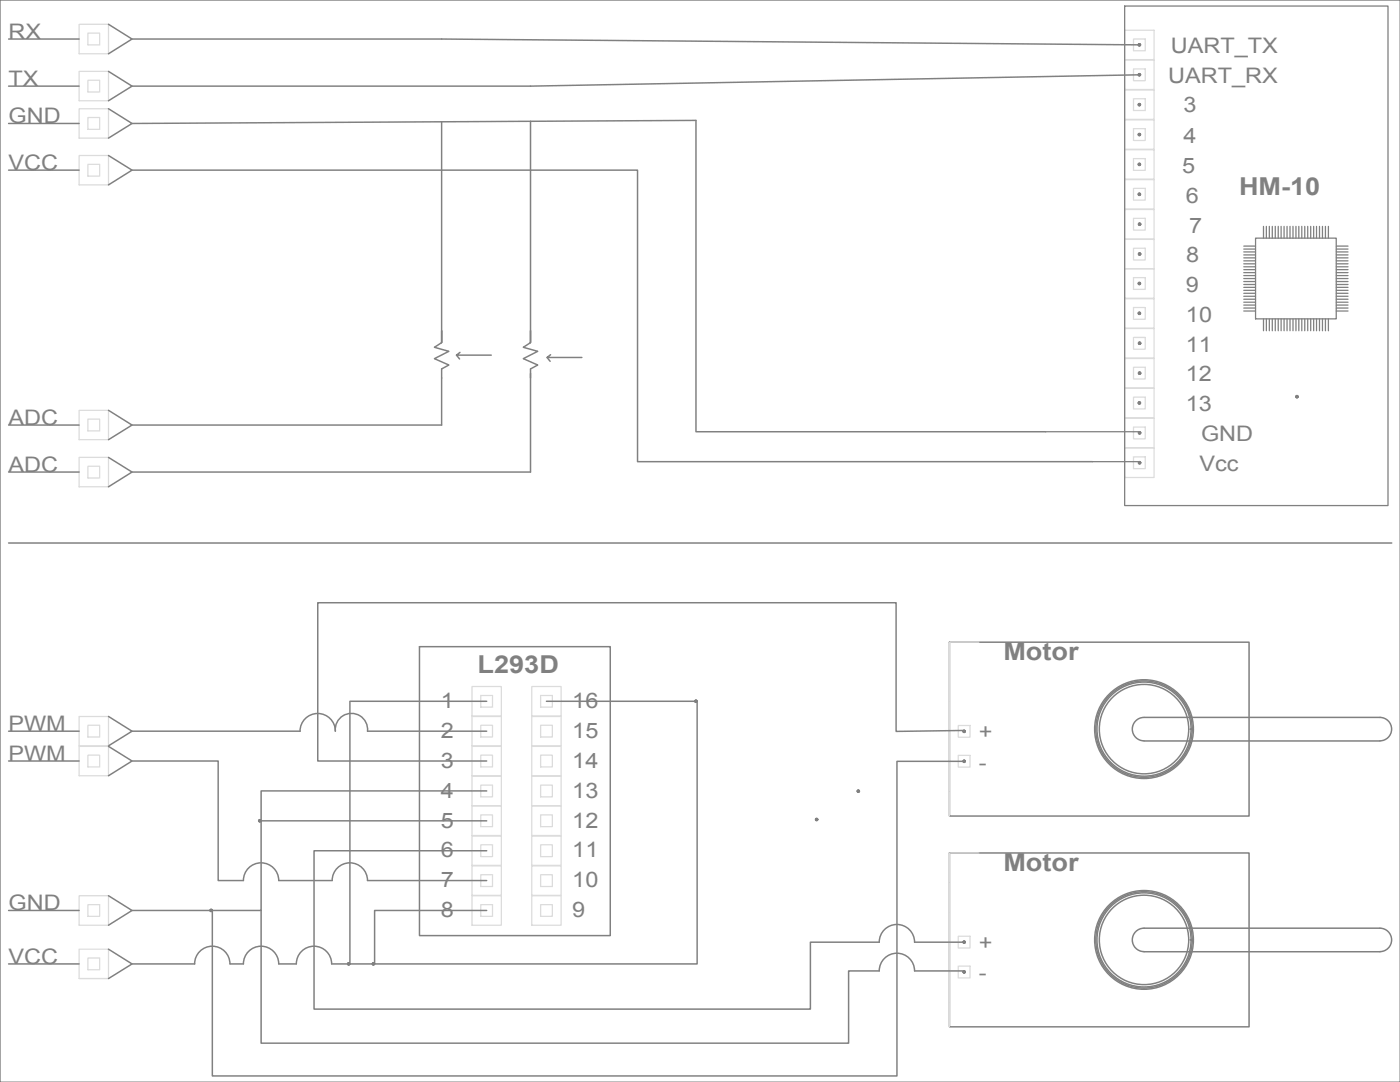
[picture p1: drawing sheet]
<svg xmlns="http://www.w3.org/2000/svg" width="279mm" height="216mm" viewBox="0 0 279 216" stroke-linecap="round" stroke-linejoin="round" font-family="sans-serif">
<defs><g id="words">
<g font-size="4.9" fill="#808080">
<text x="247.3" y="39">HM-10</text>
<text x="200.2" y="131.7">Motor</text>
<text x="95.3" y="134.2">L293D</text>
<text x="200.2" y="173.7">Motor</text>
</g>
<g font-size="4.3" fill="#808080">
<text x="1.7" y="7.8">RX</text>
<text x="233.7" y="10.6">UART_TX</text>
<text x="1.7" y="17.2">TX</text>
<text x="233.1" y="16.6">UART_RX</text>
<text x="236.2" y="22.4">3</text>
<text x="1.7" y="24.6">GND</text>
<text x="236.2" y="28.5">4</text>
<text x="1.7" y="34">VCC</text>
<text x="235.9" y="34.5">5</text>
<text x="236.7" y="40.4">6</text>
<text x="237.3" y="46.4">7</text>
<text x="236.7" y="52.3">8</text>
<text x="236.7" y="58.2">9</text>
<text x="236.7" y="64.2">10</text>
<text x="236.6" y="70.1">11</text>
<text x="236.7" y="76.1">12</text>
<text x="236.7" y="82.1">13</text>
<text x="1.7" y="84.8">ADC</text>
<text x="239.7" y="87.9">GND</text>
<text x="1.7" y="94.2">ADC</text>
<text x="239.4" y="94">Vcc</text>
<text x="88" y="141.3">1</text>
<text x="114.2" y="141.3">16</text>
<text x="1.7" y="145.9">PWM</text>
<text x="88" y="147.2">2</text>
<text x="114.2" y="147.2">15</text>
<text x="195.3" y="147.5">+</text>
<text x="1.7" y="151.8">PWM</text>
<text x="88" y="153.2">3</text>
<text x="114.2" y="153.2">14</text>
<text x="195.3" y="153.6">-</text>
<text x="88" y="159.2">4</text>
<text x="114.2" y="159.2">13</text>
<text x="88" y="165.1">5</text>
<text x="114.2" y="165.1">12</text>
<text x="88" y="171.1">6</text>
<text x="114.2" y="171.1">11</text>
<text x="88" y="177">7</text>
<text x="114.2" y="177">10</text>
<text x="1.7" y="181.7">GND</text>
<text x="88" y="183">8</text>
<text x="114.2" y="183">9</text>
<text x="195.3" y="189.5">+</text>
<text x="1.7" y="192.3">VCC</text>
<text x="195.3" y="195.6">-</text>
</g>
</g></defs>
<!-- layer: 0 -->
<g fill="none" stroke="#808080" stroke-width=".3">
<path d="M1.7 7.8h14.1M1.7 17.2h14.1M21.7 4.8l4.7 3-4.7 2.9M21.7 14.2l4.7 3-4.7 2.9M26.4 7.8h61.7l139.5 1.2M227.6 14.9l-121.7 2.3h-79.5M1.7 24.6h14.1M1.7 34h14.1M21.7 21.7l4.7 2.9-4.7 3M21.7 31l4.7 3-4.7 2.9M26.4 24.6l112.5-.6v62.1h69.8M26.4 34h100.8v58.1h90.8"/>
<path d="M88.1 24.3v41.7M105.9 24.2v41.8M88.1 68.4v-2.4v2.4l-1.4 .9 2.9 .8-2.9 1.5 2.9 1.2-1.5 .8v11.2h-61.7M91.1 70.9l.6 .7M91.8 70.3l-.7 .6h6.9M105.9 68.4v-2.4v2.4l-1.5 .9 2.9 .8-2.9 1.5 2.9 1.2-1.4 .8v20.6h-79.5M109.2 71.3l.6 .8M109.9 70.8l-.7 .5h6.9M1.7 84.8h14.1M1.7 94.2h14.1M21.7 81.9l4.7 2.9-4.7 2.9M21.7 91.3l4.7 2.9-4.7 2.9"/>
<path d="M1.7 108.4h276M83.7 129h38.1v57.7h-38.1zM97.1 139.9h-27.3v52.4M109.1 139.9h30v52.4h-64.3M189.5 128.1h59.8v34.7h-59.8zM1.7 145.9h14.1M1.7 151.8h14.1M21.7 143l4.7 2.9-4.7 2.9M21.7 148.9l4.7 2.9-4.7 3M26.4 151.8h17.1v23.9h5.1M26.4 145.9h33.5M59.9 145.9a3.5 3.5 0 0 1 3.5-3.5 3.5 3.5 0 0 1 3.5 3.5 3.2 3.2 0 0 1 3.2-3.6 3.2 3.2 0 0 1 3.2 3.6h23.8"/>
<path d="M97.1 157.8h-45v23.9h-25.7M192.2 151.9h-13.2v62.8h-136.6v-33M192.4 145.8l-13.6 .1v-25.6h-115.4v31.5h33.7M226.9 143.7l.9-.5h.5h47.1a2.35 2.35 0 0 1 2.3 2.3 2.35 2.35 0 0 1-2.3 2.3h-47.1a2.34 2.34 0 0 1-2.2-1.5 2.34 2.34 0 0 1 .8-2.6zM21.7 178.7l4.7 3-4.7 2.9M48.6 175.7a3.5 3.5 0 0 1 3.5-3.5 3.5 3.5 0 0 1 3.5 3.5M52.1 163.8h45M55.6 175.7h10.7M66.3 175.7a3.5 3.5 0 0 1 3.5-3.5 3.5 3.5 0 0 1 3.5 3.5M73.3 175.7h23.8M97.1 169.8h-34.4v31.6h99v-13.4h13.8a3.5 3.5 0 0 1 3.5-3.5 3.5 3.5 0 0 1 3.5 3.5h9.7M189.5 170.2h59.8v34.7h-59.8z"/>
<path d="M1.7 181.7h14.1M1.7 192.3h14.1M21.7 189.4l4.7 2.9-4.7 3M26.4 192.3h12.5M38.8 192.3a3.5 3.5 0 0 1 3.6-3.5 3.5 3.5 0 0 1 3.5 3.5h2.7a3.5 3.5 0 0 1 3.5-3.5 3.5 3.5 0 0 1 3.5 3.5h3.5a3.5 3.5 0 0 1 3.6-3.5 3.5 3.5 0 0 1 3.5 3.5h8.6M52.1 181.7v26.5h117.3v-14.5h6.1a3.5 3.5 0 0 1 3.5-3.5 3.5 3.5 0 0 1 3.5 3.5h9.9M97.1 181.7h-22.3v10.6M226.9 185.7l.9-.4 .5-.1h47.1a2.35 2.35 0 0 1 2.3 2.4 2.35 2.35 0 0 1-2.3 2.3h-47.1a2.34 2.34 0 0 1-2.2-1.6 2.34 2.34 0 0 1 .8-2.6z"/>
<circle cx="228.3" cy="145.5" r="8.9"/>
<circle cx="228.3" cy="145.5" r="9.9"/>
<circle cx="228.3" cy="145.5" r="9.6"/>
<circle cx="228.3" cy="145.5" r="9.4"/>
<circle cx="228.3" cy="187.5" r="8.9"/>
<circle cx="228.3" cy="187.5" r="9.9"/>
<circle cx="228.3" cy="187.5" r="9.6"/>
<circle cx="228.3" cy="187.5" r="9.4"/>
</g>
<g fill="none" stroke="#dcdcdc" stroke-width=".25">
<path d="M15.8 4.8h5.9v5.9h-5.9zM15.8 14.2h5.9v5.9h-5.9zM17.5 6.6h2.4v2.4h-2.4zM17.5 16h2.4v2.4h-2.4zM224.5 6h5.8v5.9h-5.8zM224.5 12h5.8v5.9h-5.8zM224.5 17.9h5.8v5.9h-5.8zM226.2 7.8h2.4v2.3h-2.4zM226.2 13.8h2.4v2.3h-2.4zM226.2 19.7h2.4v2.4h-2.4zM15.8 21.7h5.9v5.9h-5.9zM15.8 31h5.9v5.9h-5.9z"/>
<path d="M17.5 23.5h2.4v2.3h-2.4zM17.5 32.8h2.4v2.3h-2.4zM224.5 23.9h5.8v5.9h-5.8zM224.5 29.9h5.8v5.9h-5.8zM224.5 35.8h5.8v5.9h-5.8zM226.2 25.7h2.4v2.3h-2.4zM226.2 31.6h2.4v2.4h-2.4zM226.2 37.6h2.4v2.3h-2.4zM224.5 41.8h5.8v5.9h-5.8zM224.5 47.8h5.8v5.8h-5.8zM224.5 53.6h5.8v5.9h-5.8zM224.5 59.6h5.8v5.9h-5.8z"/>
<path d="M226.2 43.6h2.4v2.3h-2.4zM226.2 49.5h2.4v2.4h-2.4zM226.2 55.4h2.4v2.3h-2.4zM224.5 65.6h5.8v5.8h-5.8zM224.5 71.5h5.8v5.9h-5.8zM224.5 77.5h5.8v5.9h-5.8zM226.2 61.4h2.4v2.3h-2.4zM226.2 67.3h2.4v2.4h-2.4zM226.2 73.3h2.4v2.3h-2.4zM226.2 79.2h2.4v2.4h-2.4zM15.8 81.9h5.9v5.8h-5.9zM15.8 91.3h5.9v5.8h-5.9z"/>
<path d="M17.5 83.6h2.4v2.4h-2.4zM17.5 93h2.4v2.4h-2.4zM224.5 83.5h5.8v5.8h-5.8zM224.5 89.4h5.8v5.9h-5.8zM226.2 85.2h2.4v2.4h-2.4zM226.2 91.2h2.4v2.3h-2.4zM94.2 137h5.9v5.9h-5.9zM95.9 138.8h2.4v2.3h-2.4zM106.1 137h5.9v5.9h-5.9zM107.9 138.8h2.3v2.3h-2.3zM189.5 134.1v5.9M195.3 128.1h-5.8v5.9"/>
<path d="M15.8 143h5.9v5.8h-5.9zM15.8 148.9h5.9v5.9h-5.9zM17.5 144.7h2.4v2.4h-2.4zM17.5 150.7h2.4v2.3h-2.4zM94.2 143h5.9v5.8h-5.9zM94.2 148.9h5.9v5.9h-5.9zM94.2 154.9h5.9v5.9h-5.9zM95.9 144.7h2.4v2.4h-2.4zM95.9 150.7h2.4v2.3h-2.4zM95.9 156.7h2.4v2.3h-2.4zM106.1 143h5.9v5.8h-5.9zM106.1 148.9h5.9v5.9h-5.9z"/>
<path d="M106.1 154.9h5.9v5.9h-5.9zM107.9 144.7h2.3v2.4h-2.3zM107.9 150.7h2.3v2.3h-2.3zM107.9 156.7h2.3v2.3h-2.3zM189.5 140.1v5.8M189.5 146v5.9M189.5 152v5.9M189.5 158v4.8M191.2 144.8h2.4v2.3h-2.4zM191.2 150.7h2.4v2.4h-2.4zM15.8 178.7h5.9v5.9h-5.9zM94.2 160.8h5.9v5.9h-5.9z"/>
<path d="M94.2 166.8h5.9v5.9h-5.9zM94.2 172.8h5.9v5.8h-5.9zM94.2 178.7h5.9v5.9h-5.9zM95.9 162.6h2.4v2.4h-2.4zM95.9 168.6h2.4v2.3h-2.4zM95.9 174.5h2.4v2.4h-2.4zM106.1 160.8h5.9v5.9h-5.9zM106.1 166.8h5.9v5.9h-5.9zM106.1 172.8h5.9v5.8h-5.9zM106.1 178.7h5.9v5.9h-5.9zM107.9 162.6h2.3v2.4h-2.3zM107.9 168.6h2.3v2.3h-2.3z"/>
<path d="M107.9 174.5h2.3v2.4h-2.3zM189.5 176.2v5.8M195.3 170.2h-5.8v5.9M15.8 189.4h5.9v5.9h-5.9zM17.5 180.5h2.4v2.3h-2.4zM17.5 191.2h2.4v2.3h-2.4zM95.9 180.5h2.4v2.3h-2.4zM107.9 180.5h2.3v2.3h-2.3zM189.5 182.1v5.9M189.5 188.1v5.9M189.5 194.1v5.8M191.2 186.8h2.4v2.4h-2.4z"/>
<path d="M191.2 192.8h2.4v2.3h-2.4zM189.5 200v4.9"/>
</g>
<g fill="none" stroke="#808080" stroke-width=".25">
<path d="M224.5 1.2h52.5v99.7h-52.5zM248.2 55.6h2.4M248.2 56.2h2.4M248.2 56.8h2.4M248.2 57.3h2.4M248.2 57.9h2.4M248.2 58.5h2.4M248.2 59.1h2.4M248.2 59.7h2.4M248.2 49.1h2.4M248.2 49.7h2.4M248.2 50.3h2.4"/>
<path d="M248.2 50.9h2.4M248.2 51.5h2.4M248.2 52h2.4M248.2 52.6h2.4M248.2 53.2h2.4M248.2 53.8h2.4M248.2 54.4h2.4M248.2 55h2.4M250.6 47.5h16.1v16.1h-16.1zM252.2 45.2v2.3M252.7 45.2v2.3M253.3 45.2v2.3"/>
<path d="M253.9 45.2v2.3M254.5 45.2v2.3M255.1 45.2v2.3M255.7 45.2v2.3M256.3 45.2v2.3M256.9 45.2v2.3M257.5 45.2v2.3M258 45.2v2.3M258.6 45.2v2.3M259.2 45.2v2.3M259.8 45.2v2.3M260.4 45.2v2.3"/>
<path d="M261 45.2v2.3M261.6 45.2v2.3M262.2 45.2v2.3M262.7 45.2v2.3M263.3 45.2v2.3M263.9 45.2v2.3M264.5 45.2v2.3M265.1 45.2v2.3M266.7 55.6h2.3M266.7 56.2h2.3M266.7 56.8h2.3M266.7 57.3h2.3"/>
<path d="M266.7 57.9h2.3M266.7 58.5h2.3M266.7 59.1h2.3M266.7 59.7h2.3M266.7 49.1h2.3M266.7 49.7h2.3M266.7 50.3h2.3M266.7 50.9h2.3M266.7 51.5h2.3M266.7 52h2.3M266.7 52.6h2.3M266.7 53.2h2.3"/>
<path d="M266.7 53.8h2.3M266.7 54.4h2.3M266.7 55h2.3M248.2 60.3h2.4M248.2 60.9h2.4M248.2 61.5h2.4M248.2 62.1h2.4M252.2 63.6v2.4M252.7 63.6v2.4M253.3 63.6v2.4M253.9 63.6v2.4M254.5 63.6v2.4"/>
<path d="M255.1 63.6v2.4M255.7 63.6v2.4M256.3 63.6v2.4M256.9 63.6v2.4M257.5 63.6v2.4M258 63.6v2.4M258.6 63.6v2.4M259.2 63.6v2.4M259.8 63.6v2.4M260.4 63.6v2.4M261 63.6v2.4M261.6 63.6v2.4"/>
<path d="M262.2 63.6v2.4M262.7 63.6v2.4M263.3 63.6v2.4M263.9 63.6v2.4M264.5 63.6v2.4M265.1 63.6v2.4M266.7 60.3h2.3M266.7 60.9h2.3M266.7 61.5h2.3M266.7 62.1h2.3M208.7 86.1h18.7M218 92.1h9.4"/>
<circle cx="227.4" cy="14.9" r=".2"/>
<circle cx="227.4" cy="8.9" r=".2"/>
<circle cx="227.4" cy="8.9" r=".16"/>
<circle cx="227.4" cy="14.9" r=".16"/>
<circle cx="227.4" cy="8.9" r=".12"/>
<circle cx="227.4" cy="14.9" r=".12"/>
<circle cx="227.4" cy="14.9" r=".07"/>
<circle cx="227.4" cy="8.9" r=".07"/>
<circle cx="227.4" cy="8.9" r=".03"/>
<circle cx="227.4" cy="14.9" r=".03"/>
<circle cx="227.4" cy="14.9" r=".05"/>
<circle cx="227.4" cy="8.9" r=".05"/>
<circle cx="227.4" cy="8.9" r=".24"/>
<circle cx="227.4" cy="14.9" r=".24"/>
<circle cx="227.4" cy="32.8" r=".2"/>
<circle cx="227.4" cy="20.9" r=".2"/>
<circle cx="227.4" cy="38.8" r=".2"/>
<circle cx="227.4" cy="26.8" r=".2"/>
<circle cx="227.4" cy="26.8" r=".16"/>
<circle cx="227.4" cy="20.9" r=".16"/>
<circle cx="227.4" cy="38.8" r=".16"/>
<circle cx="227.4" cy="32.8" r=".16"/>
<circle cx="227.4" cy="26.8" r=".12"/>
<circle cx="227.4" cy="38.8" r=".12"/>
<circle cx="227.4" cy="20.9" r=".12"/>
<circle cx="227.4" cy="32.8" r=".12"/>
<circle cx="227.4" cy="32.8" r=".07"/>
<circle cx="227.4" cy="38.8" r=".07"/>
<circle cx="227.4" cy="26.8" r=".07"/>
<circle cx="227.4" cy="20.9" r=".07"/>
<circle cx="227.4" cy="38.8" r=".03"/>
<circle cx="227.4" cy="20.9" r=".03"/>
<circle cx="227.4" cy="26.8" r=".03"/>
<circle cx="227.4" cy="32.8" r=".03"/>
<circle cx="227.4" cy="26.8" r=".05"/>
<circle cx="227.4" cy="32.8" r=".05"/>
<circle cx="227.4" cy="20.9" r=".05"/>
<circle cx="227.4" cy="38.8" r=".05"/>
<circle cx="227.4" cy="32.8" r=".24"/>
<circle cx="227.4" cy="38.8" r=".24"/>
<circle cx="227.4" cy="20.9" r=".24"/>
<circle cx="227.4" cy="26.8" r=".24"/>
<circle cx="227.4" cy="56.6" r=".2"/>
<circle cx="227.4" cy="56.6" r=".16"/>
<circle cx="227.4" cy="56.6" r=".12"/>
<circle cx="227.4" cy="56.6" r=".07"/>
<circle cx="227.4" cy="56.6" r=".03"/>
<circle cx="227.4" cy="56.6" r=".05"/>
<circle cx="227.4" cy="56.6" r=".24"/>
<circle cx="227.4" cy="44.7" r=".2"/>
<circle cx="227.4" cy="50.7" r=".2"/>
<circle cx="227.4" cy="50.7" r=".16"/>
<circle cx="227.4" cy="44.7" r=".16"/>
<circle cx="227.4" cy="50.7" r=".12"/>
<circle cx="227.4" cy="44.7" r=".12"/>
<circle cx="227.4" cy="50.7" r=".07"/>
<circle cx="227.4" cy="44.7" r=".07"/>
<circle cx="227.4" cy="44.7" r=".03"/>
<circle cx="227.4" cy="50.7" r=".03"/>
<circle cx="227.4" cy="50.7" r=".18"/>
<circle cx="227.4" cy="44.7" r=".18"/>
<circle cx="227.4" cy="50.7" r=".1"/>
<circle cx="227.4" cy="44.7" r=".1"/>
<circle cx="227.4" cy="50.7" r=".05"/>
<circle cx="227.4" cy="44.7" r=".05"/>
<circle cx="227.4" cy="44.7" r=".24"/>
<circle cx="227.4" cy="50.7" r=".24"/>
<circle cx="227.4" cy="62.5" r=".2"/>
<circle cx="227.4" cy="62.5" r=".16"/>
<circle cx="227.4" cy="62.5" r=".12"/>
<circle cx="227.4" cy="62.5" r=".07"/>
<circle cx="227.4" cy="62.5" r=".03"/>
<circle cx="227.4" cy="62.5" r=".05"/>
<circle cx="227.4" cy="62.5" r=".24"/>
<circle cx="227.4" cy="68.5" r=".2"/>
<circle cx="227.4" cy="74.5" r=".2"/>
<circle cx="227.4" cy="68.5" r=".16"/>
<circle cx="227.4" cy="74.5" r=".16"/>
<circle cx="227.4" cy="68.5" r=".12"/>
<circle cx="227.4" cy="74.5" r=".12"/>
<circle cx="227.4" cy="74.5" r=".07"/>
<circle cx="227.4" cy="68.5" r=".07"/>
<circle cx="227.4" cy="68.5" r=".03"/>
<circle cx="227.4" cy="74.5" r=".03"/>
<circle cx="227.4" cy="68.5" r=".18"/>
<circle cx="227.4" cy="74.5" r=".18"/>
<circle cx="227.4" cy="68.5" r=".1"/>
<circle cx="227.4" cy="74.5" r=".1"/>
<circle cx="227.4" cy="68.5" r=".05"/>
<circle cx="227.4" cy="74.5" r=".05"/>
<circle cx="227.4" cy="68.5" r=".24"/>
<circle cx="227.4" cy="74.5" r=".24"/>
<circle cx="258.8" cy="79.2" r=".2"/>
<circle cx="258.8" cy="79.2" r=".07"/>
<circle cx="258.8" cy="79.2" r=".03"/>
<circle cx="258.8" cy="79.2" r=".18"/>
<circle cx="258.8" cy="79.2" r=".14"/>
<circle cx="258.8" cy="79.2" r=".1"/>
<circle cx="258.8" cy="79.2" r=".05"/>
<circle cx="258.8" cy="79.2" r=".24"/>
<circle cx="227.4" cy="80.4" r=".2"/>
<circle cx="227.4" cy="80.4" r=".16"/>
<circle cx="227.4" cy="80.4" r=".12"/>
<circle cx="227.4" cy="80.4" r=".07"/>
<circle cx="227.4" cy="80.4" r=".03"/>
<circle cx="227.4" cy="80.4" r=".05"/>
<circle cx="227.4" cy="80.4" r=".24"/>
<circle cx="227.4" cy="86.4" r=".2"/>
<circle cx="227.4" cy="92.3" r=".2"/>
<circle cx="227.4" cy="92.3" r=".16"/>
<circle cx="227.4" cy="86.4" r=".16"/>
<circle cx="227.4" cy="86.4" r=".12"/>
<circle cx="227.4" cy="92.3" r=".12"/>
<circle cx="227.4" cy="86.4" r=".07"/>
<circle cx="227.4" cy="92.3" r=".07"/>
<circle cx="227.4" cy="86.4" r=".03"/>
<circle cx="227.4" cy="92.3" r=".03"/>
<circle cx="227.4" cy="92.3" r=".18"/>
<circle cx="227.4" cy="86.4" r=".18"/>
<circle cx="227.4" cy="86.4" r=".1"/>
<circle cx="227.4" cy="92.3" r=".1"/>
<circle cx="227.4" cy="92.3" r=".05"/>
<circle cx="227.4" cy="86.4" r=".05"/>
<circle cx="227.4" cy="86.4" r=".24"/>
<circle cx="227.4" cy="92.3" r=".24"/>
<circle cx="138.9" cy="139.9" r=".2"/>
<circle cx="138.9" cy="139.9" r=".16"/>
<circle cx="138.9" cy="139.9" r=".12"/>
<circle cx="138.9" cy="139.9" r=".07"/>
<circle cx="138.9" cy="139.9" r=".03"/>
<circle cx="138.9" cy="139.9" r=".1"/>
<circle cx="138.9" cy="139.9" r=".05"/>
<circle cx="138.9" cy="139.9" r=".24"/>
<circle cx="171.3" cy="157.9" r=".2"/>
<circle cx="171.3" cy="157.9" r=".12"/>
<circle cx="171.3" cy="157.9" r=".07"/>
<circle cx="171.3" cy="157.9" r=".03"/>
<circle cx="171.3" cy="157.9" r=".18"/>
<circle cx="171.3" cy="157.9" r=".14"/>
<circle cx="171.3" cy="157.9" r=".1"/>
<circle cx="171.3" cy="157.9" r=".05"/>
<circle cx="171.3" cy="157.9" r=".24"/>
<circle cx="192.4" cy="151.9" r=".2"/>
<circle cx="192.4" cy="145.9" r=".2"/>
<circle cx="192.4" cy="145.9" r=".16"/>
<circle cx="192.4" cy="151.9" r=".16"/>
<circle cx="192.4" cy="145.9" r=".12"/>
<circle cx="192.4" cy="151.9" r=".12"/>
<circle cx="192.4" cy="145.9" r=".07"/>
<circle cx="192.4" cy="151.9" r=".07"/>
<circle cx="192.4" cy="145.9" r=".03"/>
<circle cx="192.4" cy="151.9" r=".03"/>
<circle cx="192.4" cy="145.9" r=".05"/>
<circle cx="192.4" cy="151.9" r=".05"/>
<circle cx="192.4" cy="151.9" r=".24"/>
<circle cx="192.4" cy="145.9" r=".24"/>
<circle cx="51.8" cy="163.8" r=".2"/>
<circle cx="51.8" cy="163.8" r=".12"/>
<circle cx="51.8" cy="163.8" r=".07"/>
<circle cx="51.8" cy="163.8" r=".03"/>
<circle cx="51.8" cy="163.8" r=".18"/>
<circle cx="51.8" cy="163.8" r=".14"/>
<circle cx="51.8" cy="163.8" r=".1"/>
<circle cx="51.8" cy="163.8" r=".05"/>
<circle cx="51.8" cy="163.8" r=".24"/>
<circle cx="163" cy="163.5" r=".2"/>
<circle cx="163" cy="163.5" r=".16"/>
<circle cx="163" cy="163.5" r=".12"/>
<circle cx="163" cy="163.5" r=".03"/>
<circle cx="163" cy="163.5" r=".05"/>
<circle cx="163" cy="163.5" r=".24"/>
<circle cx="42.1" cy="181.7" r=".2"/>
<circle cx="42.1" cy="181.7" r=".16"/>
<circle cx="42.1" cy="181.7" r=".12"/>
<circle cx="42.1" cy="181.7" r=".03"/>
<circle cx="42.1" cy="181.7" r=".05"/>
<circle cx="42.1" cy="181.7" r=".24"/>
<circle cx="69.6" cy="192.3" r=".2"/>
<circle cx="69.6" cy="192.3" r=".16"/>
<circle cx="69.6" cy="192.3" r=".12"/>
<circle cx="69.6" cy="192.3" r=".07"/>
<circle cx="69.6" cy="192.3" r=".03"/>
<circle cx="69.6" cy="192.3" r=".18"/>
<circle cx="69.6" cy="192.3" r=".1"/>
<circle cx="69.6" cy="192.3" r=".05"/>
<circle cx="69.6" cy="192.3" r=".24"/>
<circle cx="74.5" cy="192.3" r=".2"/>
<circle cx="74.5" cy="192.3" r=".16"/>
<circle cx="74.5" cy="192.3" r=".12"/>
<circle cx="74.5" cy="192.3" r=".03"/>
<circle cx="74.5" cy="192.3" r=".05"/>
<circle cx="74.5" cy="192.3" r=".24"/>
<circle cx="192.4" cy="193.9" r=".2"/>
<circle cx="192.4" cy="188" r=".2"/>
<circle cx="192.4" cy="193.9" r=".16"/>
<circle cx="192.4" cy="188" r=".16"/>
<circle cx="192.4" cy="188" r=".12"/>
<circle cx="192.4" cy="193.9" r=".12"/>
<circle cx="192.4" cy="193.9" r=".07"/>
<circle cx="192.4" cy="188" r=".07"/>
<circle cx="192.4" cy="193.9" r=".03"/>
<circle cx="192.4" cy="188" r=".03"/>
<circle cx="192.4" cy="188" r=".05"/>
<circle cx="192.4" cy="193.9" r=".05"/>
<circle cx="192.4" cy="188" r=".24"/>
<circle cx="192.4" cy="193.9" r=".24"/>
</g>
<path d="M0 0h279.4v215.9h-279.4z" fill="none" stroke="#808080" stroke-width=".2"/>
<use href="#words"/>
</svg>
